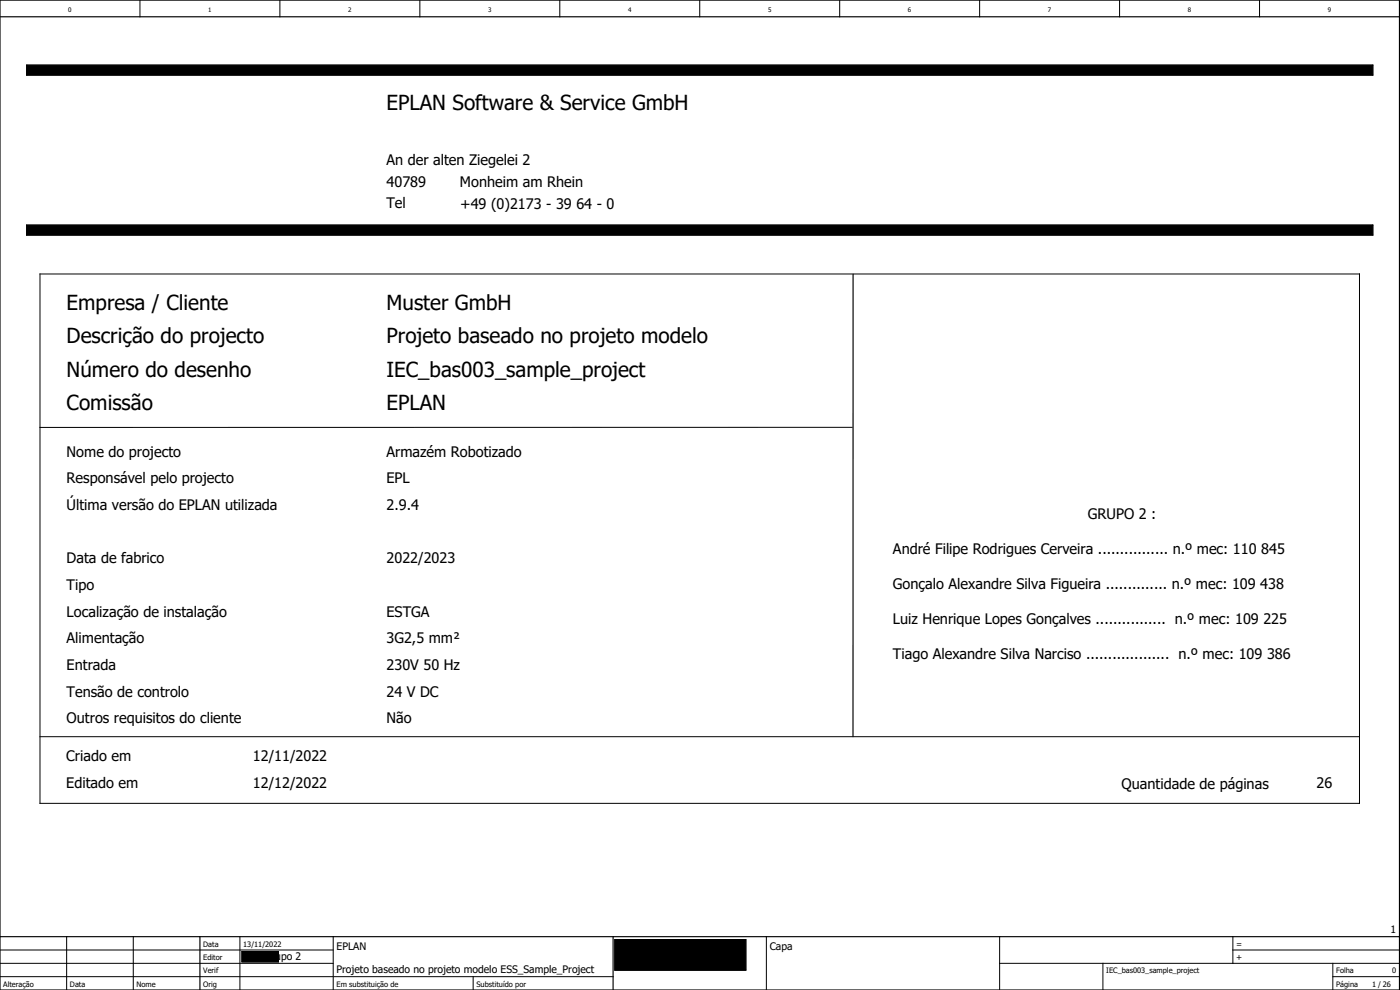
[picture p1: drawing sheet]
<svg xmlns="http://www.w3.org/2000/svg" width="420mm" height="297mm" viewBox="0 0 420 297" stroke-linecap="round" stroke-linejoin="round" font-family="sans-serif">
<defs><g id="words">
<g font-size="6.2">
<text x="116" y="33">EPLAN Software &amp; Service GmbH</text>
<text x="20" y="93">Empresa / Cliente</text>
<text x="116" y="93">Muster GmbH</text>
<text x="20" y="103">Descrição do projecto</text>
<text x="116" y="103">Projeto baseado no projeto modelo</text>
<text x="20" y="113">Número do desenho</text>
<text x="116" y="113">IEC_bas003_sample_project</text>
<text x="20" y="123">Comissão</text>
<text x="116" y="123">EPLAN</text>
</g>
<g font-size="4.3">
<text x="116" y="49.5">An der alten Ziegelei 2</text>
<text x="116" y="56.1">40789</text>
<text x="138.1" y="56.1">Monheim am Rhein</text>
<text x="116" y="62.5">Tel</text>
<text x="138.1" y="62.7">+49 (0)2173 - 39 64 - 0</text>
<text x="20" y="137">Nome do projecto</text>
<text x="116" y="137">Armazém Robotizado</text>
<text x="20" y="145">Responsável pelo projecto</text>
<text x="116" y="145">EPL</text>
<text x="20" y="153">Última versão do EPLAN utilizada</text>
<text x="116" y="153">2.9.4</text>
<text x="326.5" y="155.8">GRUPO 2 :</text>
<text x="268" y="166.3">André Filipe Rodrigues Cerveira ................ n.º mec: 110 845</text>
<text x="20" y="169">Data de fabrico</text>
<text x="116" y="169">2022/2023</text>
<text x="20" y="177">Tipo</text>
<text x="268" y="176.8">Gonçalo Alexandre Silva Figueira .............. n.º mec: 109 438</text>
<text x="20" y="185">Localização de instalação</text>
<text x="116" y="185">ESTGA</text>
<text x="268" y="187.3">Luiz Henrique Lopes Gonçalves ................ n.º mec: 109 225</text>
<text x="20" y="193">Alimentação</text>
<text x="116" y="193">3G2,5 mm²</text>
<text x="268" y="197.8">Tiago Alexandre Silva Narciso ................... n.º mec: 109 386</text>
<text x="20" y="201">Entrada</text>
<text x="116" y="201">230V 50 Hz</text>
<text x="20" y="209">Tensão de controlo</text>
<text x="116" y="209">24 V DC</text>
<text x="20" y="217">Outros requisitos do cliente</text>
<text x="116" y="217">Não</text>
<text x="19.9" y="228.4">Criado em</text>
<text x="75.9" y="228.4">12/11/2022</text>
<text x="19.9" y="236.4">Editado em</text>
<text x="75.9" y="236.4">12/12/2022</text>
<text x="336.6" y="236.7">Quantidade de páginas</text>
<text x="395.1" y="236.4">26</text>
</g>
<g font-size="3.1">
<text x="417.3" y="280">1</text>
<text x="101" y="285">EPLAN</text>
<text x="231" y="285">Capa</text>
<text x="79.4" y="288">Grupo 2</text>
<text x="101" y="292">Projeto baseado no projeto modelo ESS_Sample_Project</text>
</g>
<g font-size="2.5">
<text x="371" y="284">=</text>
<text x="371" y="288">+</text>
</g>
<g font-size="2.2">
<text x="61" y="284">Data</text>
<text x="73" y="284">13/11/2022</text>
<text x="61" y="288">Editor</text>
<text x="61" y="292">Verif</text>
<text x="332" y="292">IEC_bas003_sample_project</text>
<text x="401" y="292">Folha</text>
<text x="417.8" y="292">0</text>
<text x="1" y="296">Alteração</text>
<text x="21" y="296">Data</text>
<text x="41" y="296">Nome</text>
<text x="61" y="296">Orig</text>
<text x="101" y="296">Em substituição de</text>
<text x="143" y="296">Substituído por</text>
<text x="401" y="296">Página</text>
<text x="411.8" y="296">1 / 26</text>
</g>
<g font-size="1.9">
<text x="20.5" y="3.7">0</text>
<text x="62.5" y="3.7">1</text>
<text x="104.5" y="3.7">2</text>
<text x="146.5" y="3.7">3</text>
<text x="188.5" y="3.7">4</text>
<text x="230.5" y="3.7">5</text>
<text x="272.5" y="3.7">6</text>
<text x="314.5" y="3.7">7</text>
<text x="356.5" y="3.7">8</text>
<text x="398.5" y="3.7">9</text>
</g>
</g></defs>
<g fill="none" stroke="#000" stroke-width=".3">
<path d="M8 19.5h404v3h-404zM42 0v5M84 0v5M126 0v5M168 0v5M210 0v5M252 0v5M294 0v5M336 0v5M378 0v5M8 67.5h404v3h-404zM12 82.2h396v158.8h-396z"/>
<path d="M255.7 128.2h-243.7M12 221h396M0 293h184M0 289h100M0 285h100M20 281v16M40 281v16M72 281v16M72.6 285.5h11v3.1h-11zM100 281v16M142 293v4M184.5 281.9h39.3v9.2h-39.3z"/>
<path d="M230 281v16M300 289h120M300 281v16M331 289v8M370 285h50M370 281v8M400 293h20M400 289v8"/>
</g>
<path d="M0 5h420M0 0h420v297h-420zM256 82.3v138.7M0 281h420M60 281v16M184 281v16" fill="none" stroke="#000" stroke-width=".35"/>
<path d="M8 19.5h404v3h-404zM8 67.5h404v3h-404zM72.6 285.5h11v3.1h-11zM184.5 281.9h39.3v9.2h-39.3z" fill="#000" stroke="#000" stroke-width=".3"/>
<use href="#words"/>
</svg>
